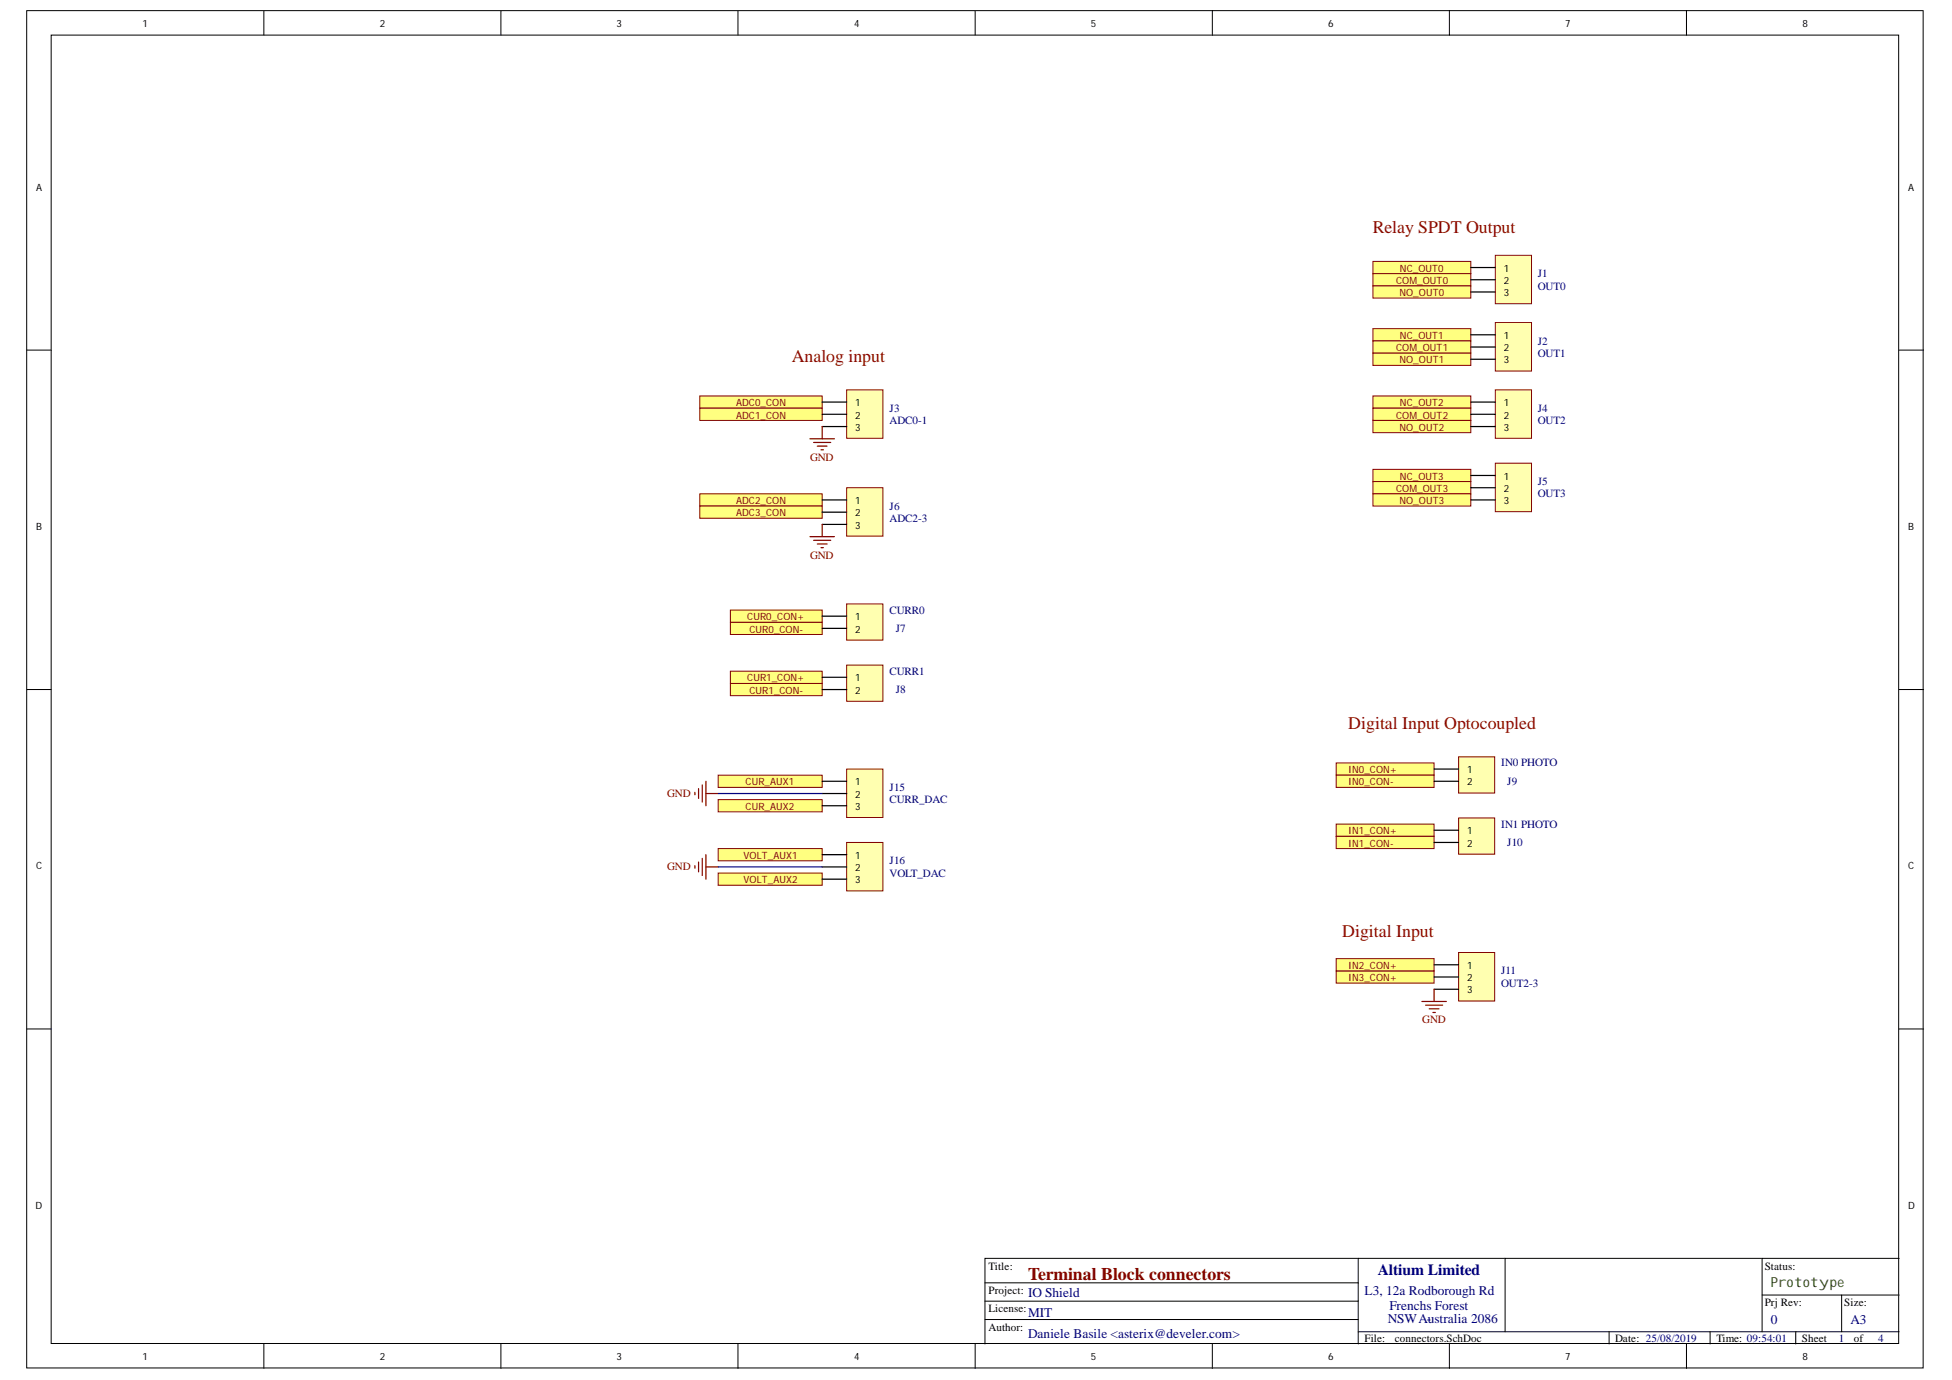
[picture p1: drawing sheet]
<svg xmlns="http://www.w3.org/2000/svg" width="297mm" height="210mm" viewBox="0 0 297 210" stroke-linecap="round" stroke-linejoin="round" font-family="sans-serif">
<defs><g id="words">
<g font-size="2.7" fill="#980000">
<text x="208.9" y="35.4">Relay SPDT Output</text>
<text x="120.5" y="55">Analog input</text>
<text x="205.2" y="110.8">Digital Input Optocoupled</text>
<text x="204.2" y="142.5">Digital Input</text>
</g>
<text font-size="2.7" fill="#800000" x="156.4" y="194.7">Terminal Block connectors</text>
<text font-size="2.4" fill="#000080" x="209.7" y="193.9">Altium Limited</text>
<text font-size="2.1" fill="#274e13" x="269.5" y="195.8">Prototype</text>
<g font-size="2" fill="#000080">
<text x="156.4" y="197.3">IO Shield</text>
<text x="207.6" y="196.9">L3, 12a Rodborough Rd</text>
<text x="156.4" y="203.6">Daniele Basile &lt;asterix@develer.com&gt;</text>
<text x="156.4" y="200.3">MIT</text>
<text x="211.2" y="201.2">NSWA-ustralia 2086</text>
<text x="211.4" y="199.2">Frenchs Forest</text>
<text x="269.5" y="201.4">0</text>
<text x="281.6" y="201.4">A3</text>
</g>
<g font-size="1.7" fill="#000080">
<text x="234" y="42.2">J1</text>
<text x="234" y="44">OUT0</text>
<text x="234" y="52.4">J2</text>
<text x="234" y="54.3">OUT1</text>
<text x="135.4" y="62.6">J3</text>
<text x="135.4" y="64.5">ADC0-1</text>
<text x="234" y="62.6">J4</text>
<text x="234" y="64.5">OUT2</text>
<text x="135.4" y="77.5">J6</text>
<text x="234" y="73.8">J5</text>
<text x="234" y="75.7">OUT3</text>
<text x="135.4" y="79.4">ADC2-3</text>
<text x="135.4" y="93.3">CURR0</text>
<text x="136.3" y="96.1">J7</text>
<text x="135.4" y="102.6">CURR1</text>
<text x="136.3" y="105.4">J8</text>
<text x="228.4" y="116.6">IN0 PHOTO</text>
<text x="229.4" y="119.4">J9</text>
<text x="135.4" y="120.3">J15</text>
<text x="135.4" y="122.2">CURR_DAC</text>
<text x="228.4" y="125.9">IN1 PHOTO</text>
<text x="135.4" y="131.5">J16</text>
<text x="229.4" y="128.7">J10</text>
<text x="135.4" y="133.3">VOLT_DAC</text>
<text x="228.4" y="148.2">J11</text>
<text x="228.4" y="150.1">OUT2-3</text>
<text x="279.8" y="204.1">1</text>
<text x="285.8" y="204.1">4</text>
</g>
<g font-size="1.7" fill="#800000">
<text x="123.3" y="70.1">GND</text>
<text x="123.3" y="85">GND</text>
<text x="101.5" y="121.2">GND</text>
<text x="101.5" y="132.4">GND</text>
<text x="216.4" y="155.6">GND</text>
</g>
<g font-size="1.7">
<text x="150.4" y="193.1">Title:</text>
<text x="150.4" y="196.8">Project:</text>
<text x="268.5" y="193.1">Status:</text>
<text x="150.4" y="202.4">Author:</text>
<text x="150.4" y="199.6">License:</text>
<text x="268.5" y="198.7">Prj Rev:</text>
<text x="280.6" y="198.7">Size:</text>
<text x="207.6" y="204.1">File:</text>
<text x="212.3" y="204.1">connectors.SchDoc</text>
<text x="245.8" y="204.1">Date: 25/08/2019</text>
<text x="261.2" y="204.1">Time: 09:54:01</text>
<text x="274.2" y="204.1">Sheet</text>
<text x="282.1" y="204.1">of</text>
</g>
<g font-size="1.5">
<text x="21.7" y="4.1">1</text>
<text x="57.8" y="4.1">2</text>
<text x="93.8" y="4.1">3</text>
<text x="130" y="4.1">4</text>
<text x="166" y="4.1">5</text>
<text x="202.1" y="4.1">6</text>
<text x="238.2" y="4.1">7</text>
<text x="274.3" y="4.1">8</text>
<text x="5.5" y="29">A</text>
<text x="290.4" y="29">A</text>
<text x="228.9" y="41.3">1</text>
<text x="228.9" y="43.2">2</text>
<text x="228.9" y="45.1">3</text>
<text x="228.9" y="51.6">1</text>
<text x="228.9" y="53.4">2</text>
<text x="228.9" y="55.3">3</text>
<text x="130.1" y="61.8">1</text>
<text x="130.1" y="63.7">2</text>
<text x="130.1" y="65.5">3</text>
<text x="228.9" y="61.8">1</text>
<text x="228.9" y="63.7">2</text>
<text x="228.9" y="65.5">3</text>
<text x="130.1" y="76.7">1</text>
<text x="228.9" y="73">1</text>
<text x="228.9" y="74.8">2</text>
<text x="228.9" y="76.7">3</text>
<text x="5.5" y="80.6">B</text>
<text x="130.1" y="78.5">2</text>
<text x="130.1" y="80.4">3</text>
<text x="290.4" y="80.6">B</text>
<text x="130.1" y="94.3">1</text>
<text x="130.1" y="96.2">2</text>
<text x="130.1" y="103.6">1</text>
<text x="130.1" y="105.5">2</text>
<text x="130.1" y="119.5">1</text>
<text x="223.3" y="117.6">1</text>
<text x="223.3" y="119.5">2</text>
<text x="130.1" y="121.3">2</text>
<text x="130.1" y="123.2">3</text>
<text x="130.1" y="130.6">1</text>
<text x="223.3" y="126.9">1</text>
<text x="223.3" y="128.8">2</text>
<text x="5.5" y="132.2">C</text>
<text x="130.1" y="132.5">2</text>
<text x="130.1" y="134.3">3</text>
<text x="290.4" y="132.2">C</text>
<text x="223.3" y="147.4">1</text>
<text x="223.3" y="149.2">2</text>
<text x="223.3" y="151.1">3</text>
<text x="5.4" y="183.9">D</text>
<text x="290.4" y="183.9">D</text>
<text x="21.7" y="206.9">1</text>
<text x="57.8" y="206.9">2</text>
<text x="93.8" y="206.9">3</text>
<text x="130" y="206.9">4</text>
<text x="166" y="206.9">5</text>
<text x="202.1" y="206.9">6</text>
<text x="238.2" y="206.9">7</text>
<text x="274.3" y="206.9">8</text>
</g>
<g font-size="1.5" fill="#800000">
<text x="213" y="41.3">NC_OUT0</text>
<text x="212.4" y="43.2">COM_OUT0</text>
<text x="213" y="45.1">NO_OUT0</text>
<text x="212.4" y="53.4">COM_OUT1</text>
<text x="213" y="51.6">NC_OUT1</text>
<text x="213" y="55.3">NO_OUT1</text>
<text x="112" y="61.8">ADC0_CON</text>
<text x="112" y="63.7">ADC1_CON</text>
<text x="212.4" y="63.7">COM_OUT2</text>
<text x="213" y="65.5">NO_OUT2</text>
<text x="213" y="61.8">NC_OUT2</text>
<text x="112" y="76.7">ADC2_CON</text>
<text x="212.4" y="74.8">COM_OUT3</text>
<text x="213" y="76.7">NO_OUT3</text>
<text x="213" y="73">NC_OUT3</text>
<text x="112" y="78.5">ADC3_CON</text>
<text x="113.7" y="94.3">CUR0_CON+</text>
<text x="114" y="96.2">CUR0_CON-</text>
<text x="113.7" y="103.6">CUR1_CON+</text>
<text x="114" y="105.5">CUR1_CON-</text>
<text x="113.5" y="119.5">CUR_AUX1</text>
<text x="205.2" y="117.6">IN0_CON+</text>
<text x="205.2" y="119.5">IN0_CON-</text>
<text x="113.5" y="123.2">CUR_AUX2</text>
<text x="113.1" y="130.6">VOLT_AUX1</text>
<text x="205.2" y="126.9">IN1_CON+</text>
<text x="205.2" y="128.8">IN1_CON-</text>
<text x="113.1" y="134.3">VOLT_AUX2</text>
<text x="205.2" y="149.2">IN3_CON+</text>
<text x="205.2" y="147.4">IN2_CON+</text>
</g>
</g></defs>
<g fill="#fff" stroke="#000" stroke-width=".15">
<path d="M4.1 1.6h288.5v206.5h-288.5z"/>
<path d="M7.8 5.3h281.1v199.1h-281.1z"/>
</g>
<g fill="none" stroke="#000" stroke-width=".15">
<path d="M40.2 1.6v3.7M76.2 1.6v3.7M112.3 1.6v3.7M148.4 1.6v3.7M184.5 1.6v3.7M220.6 1.6v3.7M256.6 1.6v3.7M4.1 53.3h3.7M289 53.3h3.7M4.1 104.9h3.7M289 104.9h3.7M4.1 156.5h3.7"/>
<path d="M289 156.5h3.7M149.9 197.9h56.8M149.9 195.1h56.8M206.7 191.4h-56.8v13M206.7 191.4h22.3M206.7 191.4v13M268.1 191.4v11.2M268.1 197h20.9M280.2 197v5.6M289 191.4h-60v11.2M40.2 204.4v3.7M76.2 204.4v3.7"/>
<path d="M112.3 204.4v3.7M148.4 204.4v3.7M149.9 200.7h56.8M184.5 204.4v3.7M206.7 202.6h82.3M220.6 204.4v3.7M244.9 202.6v1.8M256.6 204.4v3.7M260.2 202.6v1.8M273.3 202.6v1.8"/>
</g>
<g fill="#ffff80" stroke="#800000" stroke-width=".15">
<path d="M208.9 39.8h14.9v1.8h-14.9z" fill-rule="evenodd"/>
<path d="M208.9 41.6h14.9v1.9h-14.9z" fill-rule="evenodd"/>
<path d="M208.9 43.5h14.9v1.8h-14.9z" fill-rule="evenodd"/>
<path d="M208.9 50h14.9v1.9h-14.9z" fill-rule="evenodd"/>
<path d="M208.9 51.9h14.9v1.8h-14.9z" fill-rule="evenodd"/>
<path d="M208.9 53.7h14.9v1.9h-14.9z" fill-rule="evenodd"/>
<path d="M208.9 60.2h14.9v1.9h-14.9z" fill-rule="evenodd"/>
<path d="M208.9 62.1h14.9v1.8h-14.9z" fill-rule="evenodd"/>
<path d="M208.9 63.9h14.9v1.9h-14.9z" fill-rule="evenodd"/>
<path d="M208.9 71.4h14.9v1.9h-14.9z" fill-rule="evenodd"/>
<path d="M208.9 73.3h14.9v1.8h-14.9z" fill-rule="evenodd"/>
<path d="M208.9 75.1h14.9v1.9h-14.9z" fill-rule="evenodd"/>
<path d="M203.3 116h14.9v1.9h-14.9z" fill-rule="evenodd"/>
<path d="M203.3 125.3h14.9v1.9h-14.9z" fill-rule="evenodd"/>
<path d="M203.3 117.9h14.9v1.9h-14.9z" fill-rule="evenodd"/>
<path d="M203.3 127.2h14.9v1.9h-14.9z" fill-rule="evenodd"/>
<path d="M203.3 147.7h14.9v1.8h-14.9z" fill-rule="evenodd"/>
<path d="M203.3 145.8h14.9v1.9h-14.9z" fill-rule="evenodd"/>
<path d="M111.1 94.6h14v1.9h-14z" fill-rule="evenodd"/>
<path d="M111.1 92.8h14v1.8h-14z" fill-rule="evenodd"/>
<path d="M111.1 104h14v1.8h-14z" fill-rule="evenodd"/>
<path d="M111.1 102.1h14v1.9h-14z" fill-rule="evenodd"/>
<path d="M106.5 60.2h18.6v1.9h-18.6z" fill-rule="evenodd"/>
<path d="M106.5 62.1h18.6v1.8h-18.6z" fill-rule="evenodd"/>
<path d="M106.5 75.1h18.6v1.9h-18.6z" fill-rule="evenodd"/>
<path d="M106.5 77h18.6v1.8h-18.6z" fill-rule="evenodd"/>
</g>
<path d="M227.5 38.8h5.6v7.4h-5.6z" fill="#ffffb0" stroke="#800000" stroke-width=".15"/>
<path d="M223.8 40.7h3.7M223.8 42.6h3.7M223.8 44.4h3.7" fill="none" stroke="#000" stroke-width=".19"/>
<path d="M222 115.1h5.4v5.5h-5.4z" fill="#ffffb0" stroke="#800000" stroke-width=".15"/>
<path d="M218.2 117h3.8M218.2 118.8h3.8" fill="none" stroke="#000" stroke-width=".19"/>
<path d="M227.5 49.1h5.6v7.3h-5.6z" fill="#ffffb0" stroke="#800000" stroke-width=".15"/>
<path d="M223.8 50.9h3.7M223.8 52.8h3.7M223.8 54.6h3.7" fill="none" stroke="#000" stroke-width=".19"/>
<path d="M227.5 59.3h5.6v7.4h-5.6z" fill="#ffffb0" stroke="#800000" stroke-width=".15"/>
<path d="M223.8 61.2h3.7M223.8 63h3.7M223.8 64.9h3.7" fill="none" stroke="#000" stroke-width=".19"/>
<path d="M227.5 70.5h5.6v7.3h-5.6z" fill="#ffffb0" stroke="#800000" stroke-width=".15"/>
<path d="M223.8 72.3h3.7M223.8 74.2h3.7M223.8 76h3.7" fill="none" stroke="#000" stroke-width=".19"/>
<path d="M222 124.4h5.4v5.5h-5.4z" fill="#ffffb0" stroke="#800000" stroke-width=".15"/>
<path d="M218.2 126.3h3.8M218.2 128.1h3.8" fill="none" stroke="#000" stroke-width=".19"/>
<path d="M222 144.9h5.4v7.4h-5.4z" fill="#ffffb0" stroke="#800000" stroke-width=".15"/>
<path d="M218.2 146.7h3.8M218.2 148.6h3.8M218.2 150.5h3.8" fill="none" stroke="#000" stroke-width=".19"/>
<path d="M216.4 152.3h3.7M216.9 152.9h2.6M217.5 153.4h1.5M218 154h.4M218.2 150.5v1.8" fill="none" stroke="#800000" stroke-width=".19"/>
<path d="M128.8 59.3h5.5v7.4h-5.5z" fill="#ffffb0" stroke="#800000" stroke-width=".15"/>
<path d="M125.1 61.2h3.7M125.1 63h3.7M125.1 64.9h3.7" fill="none" stroke="#000" stroke-width=".19"/>
<path d="M123.3 66.7h3.7M123.8 67.3h2.6M124.4 67.9h1.5M124.9 68.4h.4M125.1 64.9v1.8" fill="none" stroke="#800000" stroke-width=".19"/>
<path d="M128.8 74.2h5.5v7.4h-5.5z" fill="#ffffb0" stroke="#800000" stroke-width=".15"/>
<path d="M125.1 76h3.7M125.1 77.9h3.7M125.1 79.8h3.7" fill="none" stroke="#000" stroke-width=".19"/>
<path d="M125.1 79.8v1.8M123.3 81.6h3.7M123.8 82.2h2.6M124.4 82.7h1.5M124.9 83.3h.4" fill="none" stroke="#800000" stroke-width=".19"/>
<path d="M128.8 91.9h5.5v5.5h-5.5z" fill="#ffffb0" stroke="#800000" stroke-width=".15"/>
<path d="M125.1 93.7h3.7M125.1 95.6h3.7" fill="none" stroke="#000" stroke-width=".19"/>
<path d="M128.8 101.2h5.5v5.5h-5.5z" fill="#ffffb0" stroke="#800000" stroke-width=".15"/>
<path d="M125.1 103h3.7M125.1 104.9h3.7" fill="none" stroke="#000" stroke-width=".19"/>
<g fill="#ffff80" stroke="#800000" stroke-width=".15">
<path d="M109.3 117.9h15.8v1.9h-15.8z" fill-rule="evenodd"/>
<path d="M109.3 121.6h15.8v1.9h-15.8z" fill-rule="evenodd"/>
<path d="M109.3 132.8h15.8v1.9h-15.8z" fill-rule="evenodd"/>
<path d="M109.3 129.1h15.8v1.8h-15.8z" fill-rule="evenodd"/>
</g>
<path d="M128.8 117h5.5v7.3h-5.5z" fill="#ffffb0" stroke="#800000" stroke-width=".15"/>
<path d="M125.1 118.8h3.7M125.1 120.7h3.7M125.1 122.6h3.7" fill="none" stroke="#000" stroke-width=".19"/>
<path d="M128.8 128.1h5.5v7.4h-5.5z" fill="#ffffb0" stroke="#800000" stroke-width=".15"/>
<path d="M125.1 130h3.7M125.1 131.9h3.7M125.1 133.7h3.7" fill="none" stroke="#000" stroke-width=".19"/>
<path d="M106.3 120v1.4M106.9 119.4v2.6M107.4 118.8v3.8M105.7 120.5v.4M105.7 131.7v.3M106.3 131.1v1.5M106.9 130.6v2.6M107.4 130v3.7M107.4 120.7h1.9M107.4 131.9h1.9" fill="none" stroke="#800000" stroke-width=".19"/>
<path d="M109.3 120.7h15.8M109.3 131.9h15.8" fill="none" stroke="#000080" stroke-width=".19"/>
<use href="#words"/>
</svg>
